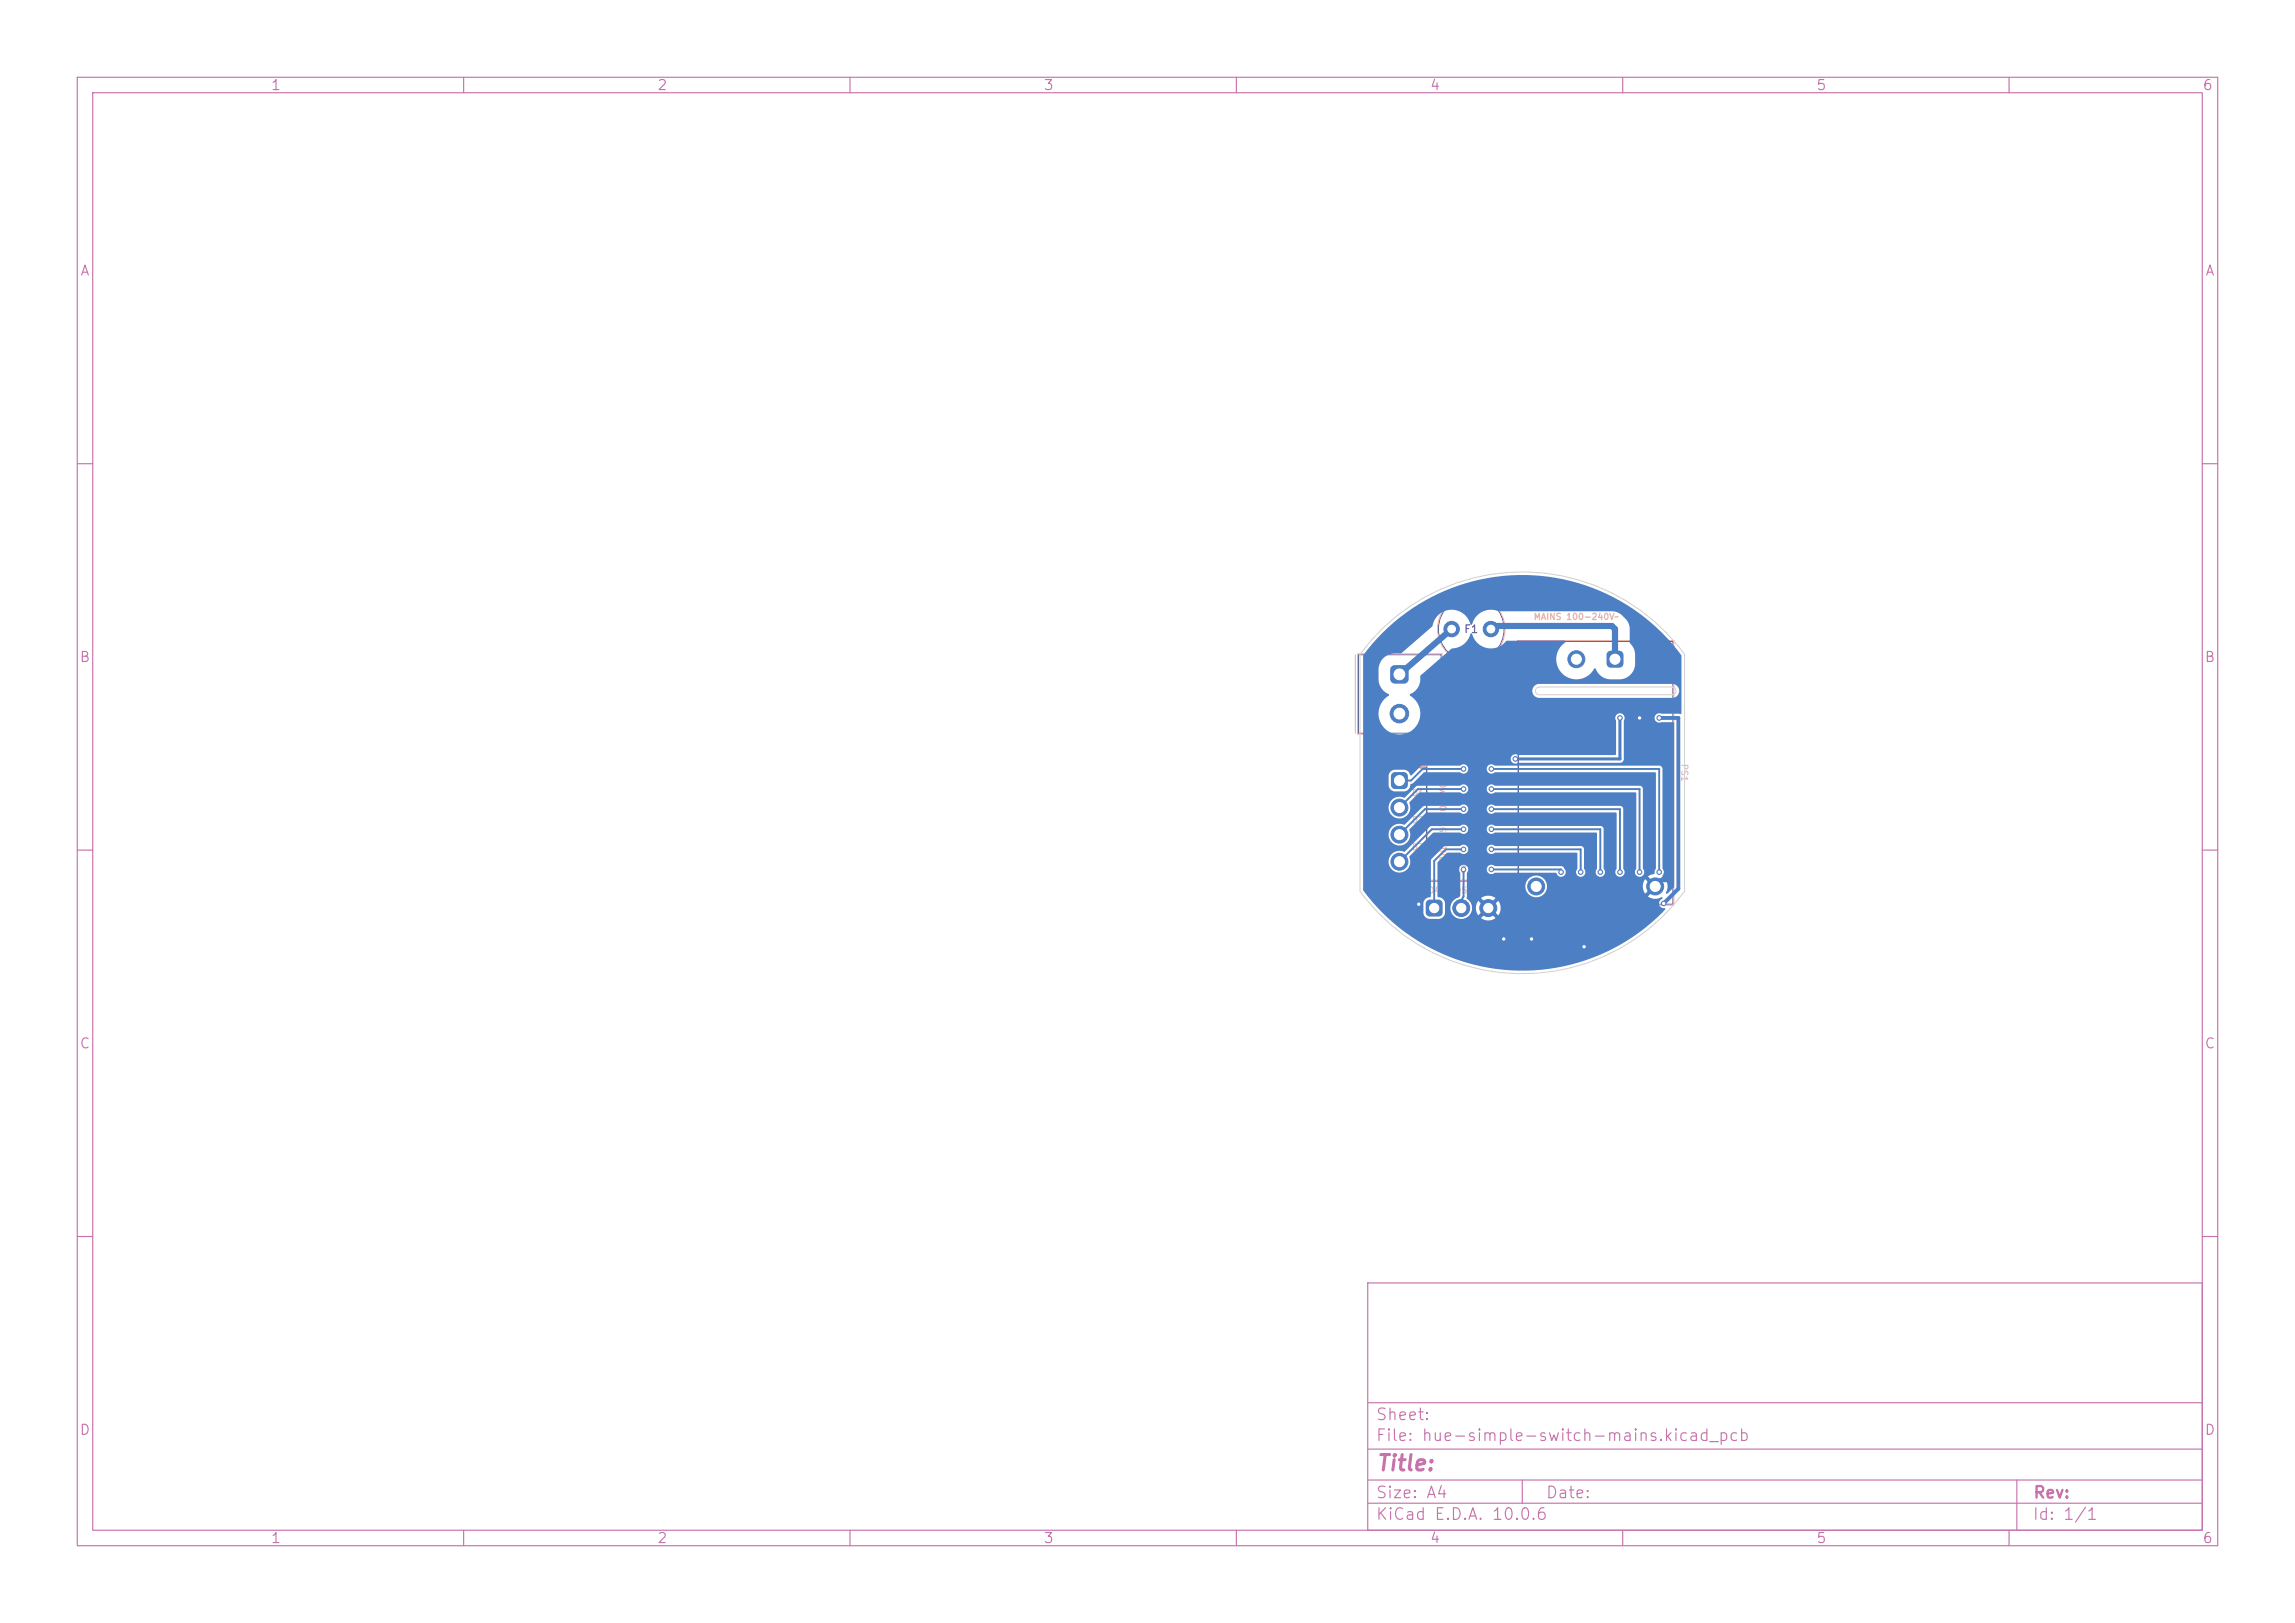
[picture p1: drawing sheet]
<svg xmlns="http://www.w3.org/2000/svg" width="297mm" height="210mm" viewBox="0 0 297 210" stroke-linecap="round" stroke-linejoin="round" font-family="sans-serif">
<defs><g id="words">
<text font-size="2" fill="#c872ab" x="178" y="190.8">Title:</text>
<g font-size="1.5" fill="#c872ab">
<text x="178" y="184.1">Sheet:</text>
<text x="178" y="186.8">File: hue-simple-switch-mains.kicad_pcb</text>
<text x="178" y="197">KiCad E.D.A. 10.0.6</text>
<text x="178" y="194.2">Size: A4</text>
<text x="200" y="194.2">Date:</text>
<text x="263" y="197">Id: 1/1</text>
<text x="263" y="194.2">Rev:</text>
</g>
<g font-size="1.3" fill="#c872ab">
<text x="35" y="12">1</text>
<text x="85" y="12">2</text>
<text x="135" y="12">3</text>
<text x="185" y="12">4</text>
<text x="235" y="12">5</text>
<text x="285" y="12">6</text>
<text x="10.3" y="36">A</text>
<text x="285.3" y="36">A</text>
<text x="10.2" y="86">B</text>
<text x="285.2" y="86">B</text>
<text x="10.2" y="136">C</text>
<text x="285.2" y="136">C</text>
<text x="10.2" y="186">D</text>
<text x="285.2" y="186">D</text>
<text x="35" y="200">1</text>
<text x="85" y="200">2</text>
<text x="135" y="200">3</text>
<text x="185" y="200">4</text>
<text x="235" y="200">5</text>
<text x="285" y="200">6</text>
</g>
<g font-size="1.2" fill="#e8b2a7">
<text x="177" y="88.2">L</text>
<text x="176.9" y="93.2">N</text>
</g>
<text font-size="1" fill="#585d84" x="189.4" y="82.2">F1</text>
<g font-size=".8" fill="#e8b2a7">
<text x="198.4" y="80.4">MAINS 100-240V~</text>
<text x="182.6" y="99.7">D0</text>
<text x="186.1" y="100.4" transform="rotate(90 186.1 100.4)">LOW VOLTAGE ONLY</text>
<text x="217.4" y="98.8" transform="rotate(90 217.4 98.8)">PS1</text>
<text x="182.6" y="103.2">D1</text>
<text x="182.6" y="106.7">D2</text>
<text x="185.5" y="105.5" transform="rotate(90 185.5 105.5)">J2</text>
<text x="182.6" y="110.2">D3</text>
<text x="188.3" y="113.1">J3</text>
<text x="184.7" y="115.8">D4</text>
<text x="188.2" y="115.8">D5</text>
</g>
</g></defs>
<g fill="none" stroke="#c872ab" stroke-width=".15">
<path d="M10 10h277v190h-277zM12 12h273v186h-273zM60 10v2M110 10v2M160 10v2M210 10v2M260 10v2M10 60h2M285 60h2M10 110h2M285 110h2M10 160h2"/>
<path d="M177 166h108v32h-108zM285 160h2M60 198v2M110 198v2M160 198v2M177 194.5h108M177 191.5h108M177 187.5h108M177 181.5h108M197 191.5v3M210 198v2M260 198v2"/>
<path d="M261 191.5v6.5"/>
</g>
<g fill="none" stroke="#585d84" stroke-width=".13">
<path d="M175.8 84.7h10.7v10.2h-10.7zM177.7 99.3h6.9v13.9h-6.9zM196.5 83h20v34h-20zM183.9 114h10.5v6.9h-10.5z"/>
<circle cx="190.4" cy="81.4" r="4.2"/>
</g>
<g fill="none" stroke="#e8b2a7" stroke-width=".13">
<path d="M175.4 84.7v10.2M175.7 84.6h10.9v10.4h-10.9zM177.3 99.3v14M177.6 99.1h7.1v14.3h-7.1zM196.4 82.9h20.2v34.2h-20.2zM183.7 113.9h10.8v7.1h-10.8zM183.9 121.3h10.5"/>
<circle cx="190.4" cy="81.4" r="4.4"/>
</g>
<path d="M179 81.3a26 26 0 0 1 39 3.4v30.6a26 26 0 0 1-42 0v-30.6l1.4-1.8zM198.8 89l.4-.1h17.2a.5 .5 0 0 1 .5 .5 .5 .5 0 0 1-.5 .5h-17.2a.5 .5 0 0 1-.5-.3 .5 .5 0 0 1 .1-.6z" fill="none" stroke="#d0d2cd" stroke-width=".13"/>
<path d="M180.1 86.2l.4-.1h1.2l.4 .1 .2 .5v1.2l-.2 .4-.4 .2h-1.2l-.4-.2-.2-.4v-1.2z" fill="#4d7fc4"/>
<circle cx="181.1" cy="92.3" r="1.2" fill="#4d7fc4" stroke="#4d7fc4" stroke-width=".13"/>
<path d="M184.7 116.6l.4-.2h1.1l.3 .2 .2 .4v1.1l-.2 .3-.3 .2h-1.1l-.4-.2-.2-.3v-1.1z" fill="#4d7fc4"/>
<g fill="#4d7fc4" stroke="#4d7fc4" stroke-width=".13">
<circle cx="189.1" cy="117.5" r="1.1"/>
<circle cx="192.6" cy="117.5" r="1.1"/>
</g>
<path d="M180.2 100.1l.4-.2h1.1l.3 .2 .2 .4v1.1l-.2 .3-.3 .2h-1.1l-.4-.2-.2-.3v-1.1z" fill="#4d7fc4"/>
<g fill="#4d7fc4" stroke="#4d7fc4" stroke-width=".13">
<circle cx="181.1" cy="104.5" r="1.1"/>
<circle cx="181.1" cy="108" r="1.1"/>
<circle cx="181.1" cy="111.5" r="1.1"/>
</g>
<path d="M208.1 84.4l.4-.2h1.1l.3 .2 .2 .4v1.1l-.2 .3-.3 .2h-1.1l-.4-.2-.2-.3v-1.1z" fill="#4d7fc4"/>
<g fill="#4d7fc4" stroke="#4d7fc4" stroke-width=".13">
<circle cx="204" cy="85.3" r="1.1"/>
<circle cx="214.2" cy="114.7" r="1.1"/>
<circle cx="198.8" cy="114.7" r="1.1"/>
<circle cx="187.9" cy="81.4" r="1"/>
<circle cx="192.9" cy="81.4" r="1"/>
<circle cx="215.3" cy="116.9" r=".3"/>
<circle cx="214.7" cy="92.9" r=".3"/>
<circle cx="189.4" cy="102.1" r=".3"/>
<circle cx="183.6" cy="117" r=".3"/>
<circle cx="198.2" cy="121.5" r=".3"/>
<circle cx="212.2" cy="92.9" r=".3"/>
<circle cx="194.6" cy="121.5" r=".3"/>
<circle cx="205" cy="122.5" r=".3"/>
<circle cx="196.1" cy="98.2" r=".3"/>
<circle cx="209.6" cy="92.9" r=".3"/>
<circle cx="193" cy="104.7" r=".3"/>
<circle cx="209.6" cy="112.8" r=".3"/>
<circle cx="214.7" cy="112.8" r=".3"/>
<circle cx="193" cy="99.5" r=".3"/>
<circle cx="193" cy="102.1" r=".3"/>
<circle cx="212.2" cy="112.8" r=".3"/>
<circle cx="189.4" cy="104.7" r=".3"/>
<circle cx="202" cy="112.8" r=".3"/>
<circle cx="193" cy="112.5" r=".3"/>
<circle cx="189.4" cy="99.5" r=".3"/>
<circle cx="189.4" cy="109.9" r=".3"/>
<circle cx="207.1" cy="112.8" r=".3"/>
<circle cx="193" cy="107.3" r=".3"/>
<circle cx="193" cy="109.9" r=".3"/>
<circle cx="204.6" cy="112.8" r=".3"/>
<circle cx="189.4" cy="107.3" r=".3"/>
<circle cx="189.4" cy="112.5" r=".3"/>
</g>
<path d="M212.2 92.9v4.6h3.8v16.4h-1.2l-.6 .8M214.7 92.9h2.5v22.1l-1.9 1.9" fill="none" stroke="#4d7fc4" stroke-width=".5"/>
<path d="M187.9 81.4l-6.8 5.9M192.9 81.4l.4-.4h15.3l.4 .4v3.9" fill="none" stroke="#4d7fc4" stroke-width=".8"/>
<path d="M189.4 99.5h-5.3l-1.5 1.5h-1.5M193 99.5h21.7v13.4M189.4 102.1h-5.9l-2.4 2.4M189.4 104.7h-5l-3.3 3.3M189.4 109.9h-2.3l-1.5 1.5v6.1M189.4 107.3h-4.1l-4.2 4.2M189.4 112.5v3.5l-.3 .5v1M193 102.1h19.2v10.8M193 104.7h16.6v8.2M193 112.5h9v.4M193 109.9h11.6v3M193 107.3h14.1v5.6" fill="none" stroke="#4d7fc4" stroke-width=".25"/>
<path d="M209.6 92.9v5.3h-13.5" fill="none" stroke="#4d7fc4" stroke-width=".4"/>
<path d="M178.9 81.9a25.6 25.6 0 0 1 38.6 2.7h-5.9a2.59 2.59 0 0 0-.7-1.4v-1.9a2.65 2.65 0 0 0-2.4-2.2h-14.6a2.57 2.57 0 0 0-3.5 1.7h-.1a2.53 2.53 0 0 0-2.6-1.9 2.53 2.53 0 0 0-2.4 2.2l-4 3.4-1 .1a2.1 2.1 0 0 0-1.9 2v1.4a2.3 2.3 0 0 0 1.4 1.9 3.8 3.8 0 0 0-1.3 1.7 2.72 2.72 0 0 0 1.7 3.3 2.72 2.72 0 0 0 3.4-1.5 2.72 2.72 0 0 0-1.2-3.5l.1-.1a2.3 2.3 0 0 0 1.3-2.4l4.1-3.5a2.67 2.67 0 0 0 2.5-1.9h.1a2.56 2.56 0 0 0 2 1.9 2.56 2.56 0 0 0 2.5-1h7.5l.1 .1v.1a2.61 2.61 0 0 0-.3 4.2 2.61 2.61 0 0 0 4.1-.8l.1 .1a2.05 2.05 0 0 0 1.8 1.3h1.4a2.05 2.05 0 0 0 1.9-1.9v-1.4h5.9l.1 .2v4.5h-.3v-.2a.9 .9 0 0 0-1-.6h-17.2a.9 .9 0 0 0-.8 .9 .9 .9 0 0 0 .8 .9h17.6a.91 .91 0 0 0 .6-1h.3v3l-.1 .1-2.5-.1a.62 .62 0 0 0-.9 .5h-3.9v-.1a.61 .61 0 0 0-.9-.3 .61 .61 0 0 0-.2 .9v4.4h-12.7a.61 .61 0 0 0-.9 .5 .61 .61 0 0 0 1 .5h13.3l.2-.2 .1-.2v-5l.1-.5h3.9v.2a.61 .61 0 0 0 .9 .5h1.5l.2 .1v21.1l-.9 .9-.1 .1-.1-.1a1.67 1.67 0 0 0-.1-1.8l-.7 .7-.4-.4 .7-.7v-.1a.68 .68 0 0 0 0-.9v-13l-.1-.2-.2-.1h-21.3a.62 .62 0 0 0-.7-.2 .62 .62 0 0 0-.4 .5h-2.4v-.1a.64 .64 0 0 0-1.1-.2h-4.9l-.2 .1-1.2 1.1a1.05 1.05 0 0 0-.9-.7h-1.2a.85 .85 0 0 0-.8 .8v1.3l.2 .5 .5 .2h1.3a.97 .97 0 0 0 .9-1l.3-.1 1.4-1.4h4.6a.63 .63 0 0 0 .7 .2 .63 .63 0 0 0 .4-.7h2.4v.2a.64 .64 0 0 0 1.1 .3h20.7l.1 .1v12.4l-.2 .4h-1.3l-.2-.4v-10.4l-.3-.3h-18.8a.64 .64 0 0 0-1.1 .3h-2.4v-.1a.64 .64 0 0 0-1.1-.2h-5.5l-.2 .1-1.4 1.4a1.7 1.7 0 0 0-1.9 .5 1.41 1.41 0 0 0 1.2 2.2 1.41 1.41 0 0 0 1.3-2l1.3-1.4h5.3a.62 .62 0 0 0 .7 .1 .62 .62 0 0 0 .3-.6h2.4v.2a.64 .64 0 0 0 1.1 .3h18.2l.1 .1v9.8l-.2 .4h-1.4l-.1-.4v-7.8l-.3-.3h-16.3a.64 .64 0 0 0-1.1 .3h-2.4v-.1a.64 .64 0 0 0-1.1-.2h-4.7l-2.5 2.4a1.42 1.42 0 0 0-2 1.1 1.42 1.42 0 0 0 1.7 1.6 1.42 1.42 0 0 0 1-2l2.2-2.3h4.4a.62 .62 0 0 0 .7 .1 .62 .62 0 0 0 .3-.6h2.4v.2a.64 .64 0 0 0 1.1 .3h15.6l.1 .1v7.2l-.2 .4h-1.3l-.2-.4v-5.2l-.2-.3h-13.8a.64 .64 0 0 0-1.1 .3h-2.4v-.1a.64 .64 0 0 0-1.1-.2h-3.8l-3.4 3.3a1.42 1.42 0 0 0-2 1.1 1.42 1.42 0 0 0 1.7 1.6 1.42 1.42 0 0 0 1-2l3.1-3.2h3.5a.62 .62 0 0 0 .7 .1 .62 .62 0 0 0 .3-.6h2.4v.2a.64 .64 0 0 0 1.1 .3h13.1l.1 .1v4.6l-.2 .4h-1.3l-.2-.4v-2.6l-.2-.2-.2-.1h-11.1a.64 .64 0 0 0-1.1 .3h-2.4v-.1a.64 .64 0 0 0-1.1-.2h-2l-1.6 1.6-.1 .2v4.7l-.2 .1a.85 .85 0 0 0-.8 .8v1.3l.2 .5 .5 .2h1.3a.86 .86 0 0 0 .8-.8v-1.3a1.04 1.04 0 0 0-1-.8v-4.4l1.3-1.3h1.6a.63 .63 0 0 0 .7 .1 .63 .63 0 0 0 .4-.6h2.4v.2a.64 .64 0 0 0 1.1 .3h10.5l.1 .1v2l-.1 .4h-1.4l-.2-.6-.3-.1h-8.6a.62 .62 0 0 0-.9 0 .62 .62 0 0 0 0 .8 .62 .62 0 0 0 .9 0h7.8a.7 .7 0 0 0 1.1 .4l.2-.2v-.3h1.4a.61 .61 0 0 0 .6 .7 .61 .61 0 0 0 .6-.7h1.3v.1a.61 .61 0 0 0 .7 .6 .61 .61 0 0 0 .5-.7h1.3v.1a.61 .61 0 0 0 .7 .6 .61 .61 0 0 0 .5-.7h1.4v.1a.61 .61 0 0 0 .7 .6 .61 .61 0 0 0 .5-.7h1.3v.3l-.8 .3 .7 .7-.4 .4-.7-.7-.3 .8h-12.4a1.4 1.4 0 0 0-2.1-1.1 1.4 1.4 0 0 0 0 2.4 1.4 1.4 0 0 0 2.1-1.1v-.2h12.4v.5l.3 .5 .7-.7 .4 .4-.7 .7a1.64 1.64 0 0 0 1.7 .1l.2 .1-.3 .2a.6 .6 0 0 0 0 1h-20.7l-.3-.8-.7 .7-.4-.4 .7-.7a1.58 1.58 0 0 0-1.8 0l.7 .7-.4 .4-.7-.7-.3 .8h-.5a1.68 1.68 0 0 0-.7-1.2v-3.2a.62 .62 0 0 0 0-.9 .62 .62 0 0 0-.8 0 .62 .62 0 0 0 0 .9v2.8l-.2 .3a1.42 1.42 0 0 0-1.1 1.3 1.42 1.42 0 0 0 .9 1.4 1.4 1.4 0 0 0 1.9-1.4h.5v.5l.3 .5 .7-.7 .4 .4-.7 .7 .1 .1a1.59 1.59 0 0 0 1.7-.1l-.7-.7 .4-.4 .7 .7 .3-.5v-.5h20.7l.6 .1v.1a25.5 25.5 0 0 1-39.1-2.4v-30.4l1.1-1.4z" fill="#4d7fc4"/>
<g fill="#fff" stroke="#fff" stroke-width=".13">
<circle cx="215.3" cy="116.9" r=".15"/>
<circle cx="214.7" cy="92.9" r=".15"/>
<circle cx="189.4" cy="102.1" r=".15"/>
<circle cx="183.6" cy="117" r=".15"/>
<circle cx="198.2" cy="121.5" r=".15"/>
<circle cx="212.2" cy="92.9" r=".15"/>
<circle cx="194.6" cy="121.5" r=".15"/>
<circle cx="205" cy="122.5" r=".15"/>
<circle cx="196.1" cy="98.2" r=".15"/>
<circle cx="209.6" cy="92.9" r=".15"/>
<circle cx="193" cy="104.7" r=".15"/>
<circle cx="209.6" cy="112.9" r=".15"/>
<circle cx="214.7" cy="112.9" r=".15"/>
<circle cx="193" cy="99.5" r=".15"/>
<circle cx="193" cy="102.1" r=".15"/>
<circle cx="212.2" cy="112.9" r=".15"/>
<circle cx="189.4" cy="104.7" r=".15"/>
<circle cx="202" cy="112.9" r=".15"/>
<circle cx="193" cy="112.5" r=".15"/>
<circle cx="189.4" cy="99.5" r=".15"/>
<circle cx="189.4" cy="109.9" r=".15"/>
<circle cx="207.1" cy="112.9" r=".15"/>
<circle cx="193" cy="107.3" r=".15"/>
<circle cx="193" cy="109.9" r=".15"/>
<circle cx="204.6" cy="112.9" r=".15"/>
<circle cx="189.4" cy="107.3" r=".15"/>
<circle cx="189.4" cy="112.5" r=".15"/>
<circle cx="181.1" cy="87.3" r=".7"/>
<circle cx="181.1" cy="92.3" r=".7"/>
<circle cx="185.6" cy="117.5" r=".6"/>
<circle cx="189.1" cy="117.5" r=".6"/>
<circle cx="192.6" cy="117.5" r=".6"/>
<circle cx="181.1" cy="101" r=".65"/>
<circle cx="181.1" cy="104.5" r=".65"/>
<circle cx="181.1" cy="108" r=".65"/>
<circle cx="181.1" cy="111.5" r=".65"/>
<circle cx="209" cy="85.3" r=".65"/>
<circle cx="204" cy="85.3" r=".65"/>
<circle cx="214.2" cy="114.7" r=".65"/>
<circle cx="198.8" cy="114.7" r=".65"/>
<circle cx="187.9" cy="81.4" r=".5"/>
<circle cx="192.9" cy="81.4" r=".5"/>
</g>
<use href="#words"/>
</svg>
